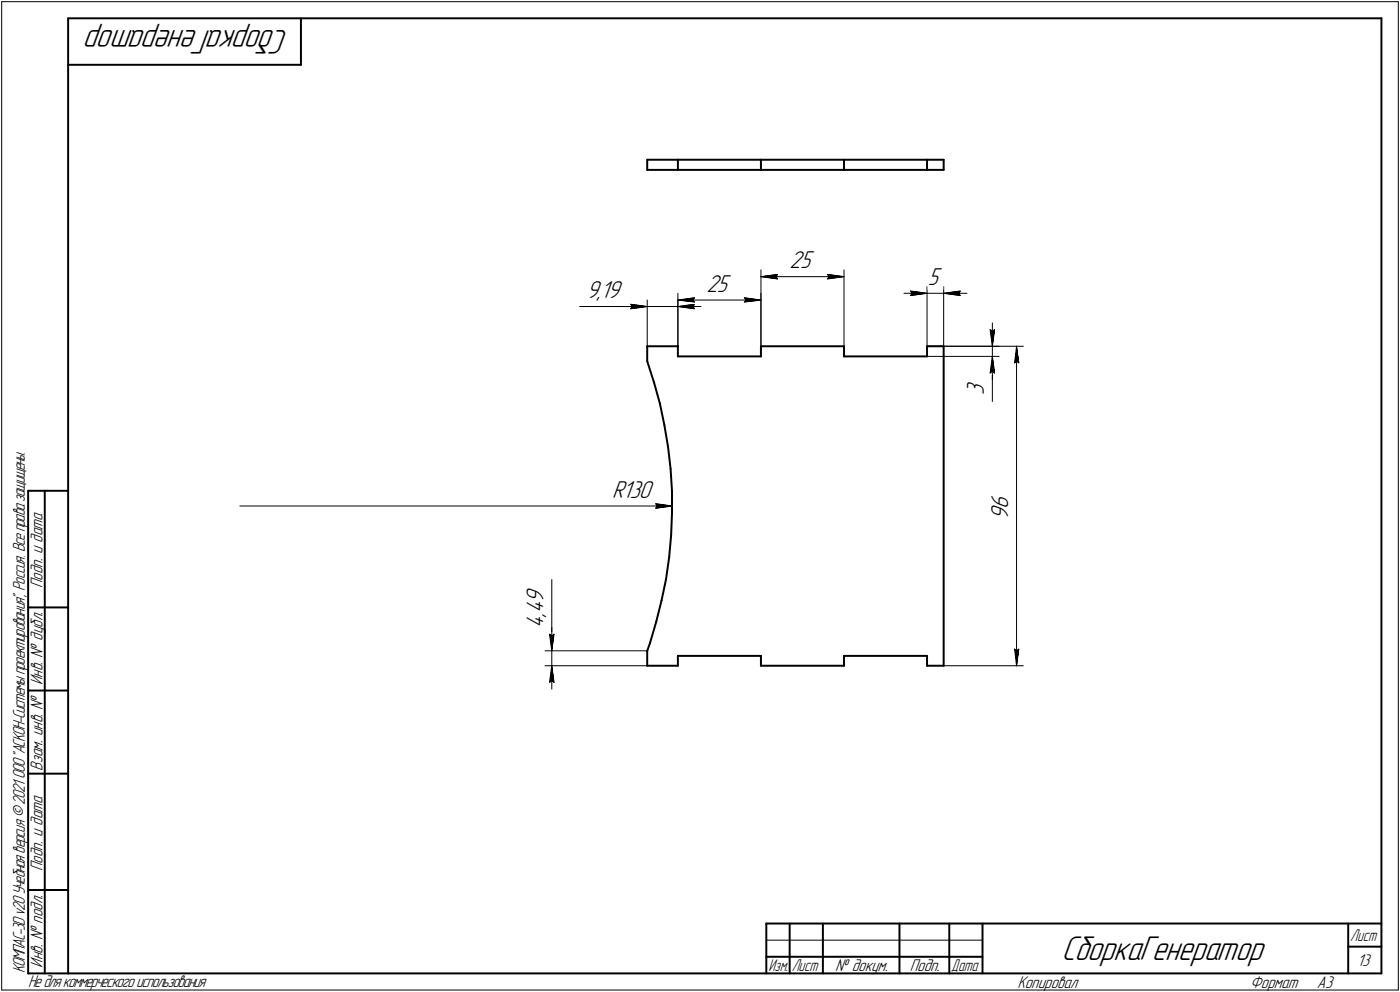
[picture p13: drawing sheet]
<svg xmlns="http://www.w3.org/2000/svg" width="421mm" height="298mm" viewBox="0 0 421 298" stroke-linecap="round" stroke-linejoin="round" font-family="sans-serif">
<defs><g id="words">
<g font-size="10.9">
<text x="86.8" y="9" transform="rotate(-180 86.8 9)">СборкаГенератор</text>
<text x="319.2" y="288.5">СборкаГенератор</text>
</g>
<g font-size="7.8">
<text x="237.5" y="80.6">25</text>
<text x="176.3" y="89.6">9,19</text>
<text x="212.5" y="87.6">25</text>
<text x="279" y="85.6">5</text>
<text x="295.9" y="118.7" transform="rotate(-90 295.9 118.7)">3</text>
<text x="184.1" y="149.5">R130</text>
<text x="303.2" y="153" transform="rotate(-90 303.2 153)">6</text>
<text x="303.2" y="156.2" transform="rotate(-90 303.2 156.2)">9</text>
<text x="163.4" y="185.4" transform="rotate(-90 163.4 185.4)">,</text>
<text x="163.4" y="184.4" transform="rotate(-90 163.4 184.4)">4</text>
<text x="163.4" y="181.2" transform="rotate(-90 163.4 181.2)">9</text>
<text x="163.4" y="188.6" transform="rotate(-90 163.4 188.6)">4</text>
</g>
<g font-size="5.4">
<text x="12.8" y="176.7" transform="rotate(-90 12.8 176.7)">Подп. и дата</text>
<text x="12.8" y="205.8" transform="rotate(-90 12.8 205.8)">Инв. № дубл.</text>
<text x="12.8" y="231.6" transform="rotate(-90 12.8 231.6)">Взам. инв. №</text>
<text x="12.8" y="261.7" transform="rotate(-90 12.8 261.7)">Подп. и дата</text>
<text x="7.5" y="292.5" transform="rotate(-90 7.5 292.5)">КОМПАС-3Dv20Учебнаяверсия©2021 ООО&quot;АСКОН-Системыпроектирования&quot;, Россия. Всеправазащищены.</text>
<text x="12.8" y="290.8" transform="rotate(-90 12.8 290.8)">Инв. № подл.</text>
<text x="251.2" y="291.8">№ докум.</text>
<text x="273.6" y="291.8">Подп.</text>
<text x="408.1" y="290.3">13</text>
<text x="8.5" y="296.7">Недлякоммерческогоиспользования</text>
<text x="306" y="296.8">Копировал</text>
<text x="376" y="296.8">Формат</text>
<text x="396" y="296.8">A3</text>
</g>
<g font-size="5.3">
<text x="406.1" y="282.8">Лист</text>
<text x="231.1" y="291.8">Изм.</text>
<text x="238.1" y="291.8">Лист</text>
<text x="286.1" y="291.8">Дата</text>
</g>
</g></defs>
<g fill="none" stroke="#000" stroke-width=".59">
<path d="M20.5 5.5v287zM20.5 5.5h395zM20.5 19.5h70zM90.5 5.5v14zM415.5 5.5v287zM194.6 48v3.1zM194.6 48h9.3zM194.6 51.1h9.3zM203.9 51.1h25zM203.9 48v3.1zM203.9 48h25zM228.9 48v3.1z"/>
<path d="M228.9 48h24.9zM228.9 51.1h24.9zM253.8 48v3.1zM253.8 48h25zM253.8 51.1h25zM278.8 51.1h5zM278.8 48h5zM278.8 48v3.1zM283.8 48v3.1zM194.6 104.1v4.4zM194.6 104.1h9.3zM194.6 108.5l2.1 6.4z"/>
<path d="M196.7 114.9l1.8 6.3zM203.9 107.1h25zM203.9 104.1v3zM228.9 104.1v3zM228.9 104.1h24.9zM253.8 104.1v3zM253.8 107.1h25zM278.8 104.1v3zM278.8 104.1h5zM283.8 104.1v96zM198.5 121.2l1.3 6.6zM199.8 127.8l1.1 6.5z"/>
<path d="M200.9 134.3l.8 6.6zM8.5 147.5v145zM8.5 147.5h12zM13.5 147.5v145zM201.7 140.9l.4 6.6zM202.1 147.5v6.7zM202.1 154.2l-.3 6.6zM200.3 174l-1.3 6.4zM201.3 167.4l-1 6.6zM201.8 160.8l-.5 6.6zM8.5 182.5h12zM194.6 195.6v4.5z"/>
<path d="M195.5 193.2l-.9 2.4zM197.4 186.9l-1.9 6.3zM199 180.4l-1.6 6.5zM203.9 197.1h25zM203.9 197.1v3zM228.9 197.1v3zM253.8 197.1v3zM253.8 197.1h25zM278.8 197.1v3zM8.5 207.5h12zM194.6 200.1h9.3zM228.9 200.1h24.9z"/>
<path d="M278.8 200.1h5zM8.5 232.5h12zM8.5 267.5h12zM230.5 277.5h185zM230.5 277.5v15zM237.5 277.5v15zM247.5 277.5v15zM270.5 277.5v15zM285.5 277.5v15zM295.5 277.5v15zM405.5 277.5v15zM8.5 292.5h12z"/>
<path d="M20.5 292.5h395zM230.5 287.5h7zM237.5 287.5h10zM247.5 287.5h23zM270.5 287.5h15zM285.5 287.5h10zM405.5 284.5h10z"/>
</g>
<g fill="none" stroke="#000" stroke-width=".3">
<path d="M.5 .5v297zM.5 .5h420zM420.5 .5v297zM174.3 92.1h15.4zM187.6 92.1h7zM189.7 92.1h4.9zM189.7 91.4l4.9 .7zM189.7 91.4l.5 .7zM189.7 92.8l4.9-.7zM190.2 92.1l-.5 .7zM194.6 90.2v13.9zM194.6 92.1h9.3z"/>
<path d="M203.9 90.2v13.9zM203.9 88.1v16zM203.9 92.1l5 .7zM203.9 92.1l5-.7zM203.9 92.1h6.9zM203.9 90.2l5-.7zM203.9 90.2l5 .6zM203.9 90.2h25zM208.4 92.1l.5 .7zM208.4 90.2l.5 .6zM208.9 91.4l-.5 .7zM208.9 89.5l-.5 .7z"/>
<path d="M223.9 90.8l5-.6zM223.9 89.5l.5 .7zM223.9 89.5l5 .7zM224.4 90.2l-.5 .6zM228.9 88.1v16zM228.9 81.1v23zM228.9 83.1l4.9-.6zM228.9 83.1l4.9 .7zM228.9 83.1h24.9zM233.3 83.1l.5 .7zM233.8 82.5l-.5 .6zM248.8 83.8l5-.7z"/>
<path d="M248.8 82.5l.5 .6zM248.8 82.5l5 .6zM249.3 83.1l-.5 .7zM253.8 81.1v23zM271.9 88.1h6.9zM273.8 87.5l5 .6zM273.8 87.5l.5 .6zM273.8 88.8l5-.7zM274.3 88.1l-.5 .7zM278.8 86.1v18zM278.8 88.1h5zM283.8 86.1v18z"/>
<path d="M283.8 88.1l5 .7zM283.8 88.1l5-.6zM283.8 88.1h7zM288.4 88.1l.4 .7zM288.8 87.5l-.4 .6zM297.8 99.1l.6 .5zM297.8 99.1l.6 5zM298.4 99.6l.7-.5zM298.4 97v7.1zM299.1 99.1l-.7 5zM278.8 107.1h21.7zM278.8 104.1h21.7z"/>
<path d="M283.8 104.1h24zM297.8 112.1l.6-.5zM298.4 107.1v5zM298.4 112.1v8.5zM298.4 107.1l-.6 5zM298.4 111.6l.7 .5zM298.4 107.1l.7 5zM298.4 107.1v6.9zM298.4 104.1v3zM305.1 109.1l.6-.6zM305.7 104.1l.7 5zM305.7 108.5l.7 .6z"/>
<path d="M305.7 104.1l-.6 5zM305.7 104.1v96zM72.1 152.1h130.1zM197.2 152.7l5-.6zM197.2 151.4l.4 .7zM197.2 151.4l5 .7zM197.6 152.1l-.4 .6zM165.9 174.2v16.4zM163.9 195.6h30.7zM165.3 190.6l.6 .5zM165.3 190.6l.6 5zM165.9 190.6v5z"/>
<path d="M165.9 191.1l.7-.5zM165.9 188.6v7zM165.9 195.6v4.5zM166.6 190.6l-.7 5zM305.1 195.1l.6 5zM305.1 195.1l.6 .5zM305.7 195.6l.7-.5zM306.4 195.1l-.7 5zM163.9 200.1h30.7zM165.3 205.1l.6-.5zM165.9 200.1l-.6 5zM165.9 204.6l.7 .5z"/>
<path d="M165.9 200.1l.7 5zM165.9 200.1v7zM283.8 200.1h24zM.5 297.5h420zM230.5 282.5h65z"/>
</g>
<g fill="#fff" stroke="#fff" stroke-width=".3">
<path d="M176.4 84h11.3zM176.4 84.1h11.3zM176.4 84.2h11.3zM176.4 84.2h11.3zM176.4 84.3h11.3zM176.4 84.4h11.3zM176.4 84.5h11.3zM176.4 84.6h11.3zM176.4 84.7h11.3zM176.4 84.8h11.3zM176.4 84.8h11.3zM176.4 84.9h11.3zM176.4 85h11.3zM176.4 85.1h11.3zM176.4 85.2h11.3zM176.4 85.3h11.3zM176.4 85.3h11.3zM176.4 85.4h11.3zM176.4 85.5h11.3zM176.4 85.6h11.3zM176.4 85.7h11.3zM176.4 85.8h11.3zM176.4 85.9h11.3zM176.4 85.9h11.3zM176.4 86h11.3zM176.4 86.1h11.3zM176.4 86.2h11.3zM176.4 86.3h11.3zM176.4 86.4h11.3zM176.4 86.4h11.3zM176.4 86.5h11.3zM176.4 86.6h11.3zM176.4 86.7h11.3zM176.4 86.8h11.3zM176.4 86.9h11.3zM176.4 87h11.3zM176.4 87h11.3zM176.4 87.1h11.3zM176.4 87.2h11.3zM176.4 87.3h11.3zM176.4 87.4h11.3zM176.4 87.5h11.3zM176.4 87.5h11.3zM176.4 87.6h11.3zM176.4 87.7h11.3zM176.4 87.8h11.3zM176.4 87.9h11.3zM176.4 88h11.3zM176.4 88.1h11.3zM176.4 88.1h11.3zM176.4 88.2h11.3zM176.4 88.3h11.3zM176.4 88.4h11.3zM176.4 88.5h11.3zM176.4 88.6h11.3zM176.4 88.6h11.3zM176.4 88.7h11.3zM176.4 88.8h11.3zM176.4 88.9h11.3zM176.4 89h11.3zM176.4 89.1h11.3zM176.4 89.2h11.3zM176.4 89.2h11.3zM176.4 89.3h11.3zM176.4 89.4h11.3zM176.4 89.5h11.3zM176.4 89.6h11.3zM176.4 89.7h11.3zM176.4 89.7h11.3zM176.4 89.8h11.3zM176.4 89.9h11.3zM176.4 90h11.3zM176.4 90.1h11.3zM176.4 90.2h11.3zM176.4 90.3h11.3zM176.4 90.3h11.3zM176.4 90.4h11.3zM176.4 90.5h11.3zM176.4 90.6h11.3zM176.4 90.7h11.3zM176.4 90.8h11.3zM176.4 90.8h11.3zM176.4 90.9h11.3zM176.4 91h11.3z"/>
<path d="M189.1 91h.7zM189.1 91.1h1.3zM189.1 91.2h1.9zM189.1 91.3h2.6zM189.1 91.4h3.2zM189.1 91.4h3.8zM189.1 91.5h4zM189.1 91.6h4.3zM189.1 91.7h4.4zM189.1 91.8h4.7zM189.1 91.9h5zM189.1 91.9h5.1zM189.1 92h5.4zM189.1 92.1h5.5zM189.1 92.2h5.4zM189.1 92.3h5.2zM189.1 92.4h5zM189.1 92.5h4.8zM189.1 92.5h4.6zM189.1 92.6h4.4zM189.1 92.7h4.2zM189.1 92.8h4zM189.1 92.9h3.8zM189.1 93h3.2zM189.1 93h2.6zM189.1 93.1h1.9zM189.1 93.2h1.3zM189.1 93.3h.7z"/>
<path d="M208.8 91h.6zM208.2 91.1h1.2zM207.5 91.2h1.9zM206.9 91.3h2.5zM206.3 91.4h3.1zM205.7 91.4h3.7zM205.5 91.5h3.9zM205.2 91.6h4.2zM205.1 91.7h4.3zM204.8 91.8h4.6zM204.6 91.9h4.8zM204.4 91.9h5zM204.1 92h5.3zM203.9 92.1h5.5zM204.1 92.2h5.3zM204.3 92.3h5.1zM204.5 92.4h4.9zM204.7 92.5h4.7zM204.9 92.5h4.5zM205.1 92.6h4.3zM205.3 92.7h4.1zM205.5 92.8h3.9zM205.7 92.9h3.7zM206.3 93h3.1zM206.9 93h2.5zM207.5 93.1h1.9zM208.2 93.2h1.2zM208.8 93.3h.6z"/>
<path d="M212.4 82h7.8zM212.4 82.1h7.8zM212.4 82.2h7.8zM212.4 82.3h7.8zM212.4 82.4h7.8zM212.4 82.5h7.8zM212.4 82.5h7.8zM212.4 82.6h7.8zM212.4 82.7h7.8zM212.4 82.8h7.8zM212.4 82.9h7.8zM212.4 83h7.8zM212.4 83.1h7.8zM212.4 83.1h7.8zM212.4 83.2h7.8zM212.4 83.3h7.8zM212.4 83.4h7.8zM212.4 83.5h7.8zM212.4 83.6h7.8zM212.4 83.7h7.8zM212.4 83.7h7.8zM212.4 83.8h7.8zM212.4 83.9h7.8zM212.4 84h7.8zM212.4 84.1h7.8zM212.4 84.2h7.8zM212.4 84.2h7.8zM212.4 84.3h7.8zM212.4 84.4h7.8zM212.4 84.5h7.8zM212.4 84.6h7.8zM212.4 84.7h7.8zM212.4 84.8h7.8zM212.4 84.8h7.8zM212.4 84.9h7.8zM212.4 85h7.8zM212.4 85.1h7.8zM212.4 85.2h7.8zM212.4 85.3h7.8zM212.4 85.3h7.8zM212.4 85.4h7.8zM212.4 85.5h7.8zM212.4 85.6h7.8zM212.4 85.7h7.8zM212.4 85.8h7.8zM212.4 85.9h7.8zM212.4 85.9h7.8zM212.4 86h7.8zM212.4 86.1h7.8zM212.4 86.2h7.8zM212.4 86.3h7.8zM212.4 86.4h7.8zM212.4 86.4h7.8zM212.4 86.5h7.8zM212.4 86.6h7.8zM212.4 86.7h7.8zM212.4 86.8h7.8zM212.4 86.9h7.8zM212.4 87h7.8zM212.4 87h7.8zM212.4 87.1h7.8zM212.4 87.2h7.8zM212.4 87.3h7.8zM212.4 87.4h7.8zM212.4 87.5h7.8zM212.4 87.5h7.8zM212.4 87.6h7.8zM212.4 87.7h7.8zM212.4 87.8h7.8zM212.4 87.9h7.8zM212.4 88h7.8zM212.4 88.1h7.8zM212.4 88.1h7.8zM212.4 88.2h7.8zM212.4 88.3h7.8zM212.4 88.4h7.8zM212.4 88.5h7.8zM212.4 88.6h7.8zM212.4 88.6h7.8zM212.4 88.7h7.8zM212.4 88.8h7.8zM212.4 88.9h7.8zM212.4 89h7.8zM212.4 89.1h7.8z"/>
<path d="M208.8 89h.6zM208.2 89.1h1.2zM207.5 89.2h1.9zM206.9 89.2h2.5zM206.3 89.3h3.1zM205.7 89.4h3.7zM205.5 89.5h3.9zM205.3 89.6h4.1zM205.1 89.7h4.3zM204.9 89.7h4.5zM204.7 89.8h4.7zM204.5 89.9h4.9zM204.3 90h5.1zM204.1 90.1h5.3zM203.9 90.2h5.5zM204.1 90.3h5.3zM204.4 90.3h5zM204.6 90.4h4.8zM204.8 90.5h4.6zM205.1 90.6h4.3zM205.2 90.7h4.2zM205.5 90.8h3.9zM205.7 90.8h3.7zM206.3 90.9h3.1zM206.9 91h2.5zM207.5 91.1h1.9zM208.2 91.2h1.2zM208.8 91.3h.6z"/>
<path d="M223.4 89h.6zM223.4 89.1h1.2zM223.4 89.2h1.8zM223.4 89.2h2.5zM223.4 89.3h3.1zM223.4 89.4h3.7zM223.4 89.5h3.9zM223.4 89.6h4.1zM223.4 89.7h4.3zM223.4 89.7h4.5zM223.4 89.8h4.7zM223.4 89.9h4.9zM223.4 90h5.1zM223.4 90.1h5.3zM223.4 90.2h5.5zM223.4 90.3h5.3zM223.4 90.3h5zM223.4 90.4h4.9zM223.4 90.5h4.6zM223.4 90.6h4.4zM223.4 90.7h4.2zM223.4 90.8h3.9zM223.4 90.8h3.7zM223.4 90.9h3.1zM223.4 91h2.5zM223.4 91.1h1.8zM223.4 91.2h1.2zM223.4 91.3h.6z"/>
<path d="M237.5 75h7.7zM237.5 75.1h7.7zM237.5 75.2h7.7zM237.5 75.3h7.7zM237.5 75.4h7.7zM237.5 75.4h7.7zM237.5 75.5h7.7zM237.5 75.6h7.7zM237.5 75.7h7.7zM237.5 75.8h7.7zM237.5 75.9h7.7zM237.5 75.9h7.7zM237.5 76h7.7zM237.5 76.1h7.7zM237.5 76.2h7.7zM237.5 76.3h7.7zM237.5 76.4h7.7zM237.5 76.5h7.7zM237.5 76.5h7.7zM237.5 76.6h7.7zM237.5 76.7h7.7zM237.5 76.8h7.7zM237.5 76.9h7.7zM237.5 77h7.7zM237.5 77h7.7zM237.5 77.1h7.7zM237.5 77.2h7.7zM237.5 77.3h7.7zM237.5 77.4h7.7zM237.5 77.5h7.7zM237.5 77.6h7.7zM237.5 77.6h7.7zM237.5 77.7h7.7zM237.5 77.8h7.7zM237.5 77.9h7.7zM237.5 78h7.7zM237.5 78.1h7.7zM237.5 78.1h7.7zM237.5 78.2h7.7zM237.5 78.3h7.7zM237.5 78.4h7.7zM237.5 78.5h7.7zM237.5 78.6h7.7zM237.5 78.7h7.7zM237.5 78.7h7.7zM237.5 78.8h7.7zM237.5 78.9h7.7zM237.5 79h7.7zM237.5 79.1h7.7zM237.5 79.2h7.7zM237.5 79.2h7.7zM237.5 79.3h7.7zM237.5 79.4h7.7zM237.5 79.5h7.7zM237.5 79.6h7.7zM237.5 79.7h7.7zM237.5 79.8h7.7zM237.5 79.8h7.7zM237.5 79.9h7.7zM237.5 80h7.7zM237.5 80.1h7.7zM237.5 80.2h7.7zM237.5 80.3h7.7zM237.5 80.3h7.7zM237.5 80.4h7.7zM237.5 80.5h7.7zM237.5 80.6h7.7zM237.5 80.7h7.7zM237.5 80.8h7.7zM237.5 80.9h7.7zM237.5 80.9h7.7zM237.5 81h7.7zM237.5 81.1h7.7zM237.5 81.2h7.7zM237.5 81.3h7.7zM237.5 81.4h7.7zM237.5 81.4h7.7zM237.5 81.5h7.7zM237.5 81.6h7.7zM237.5 81.7h7.7zM237.5 81.8h7.7zM237.5 81.9h7.7zM237.5 82h7.7zM237.5 82h7.7z"/>
<path d="M233.8 82h.6zM233.2 82h1.2zM232.5 82.1h1.9zM231.9 82.2h2.5zM231.3 82.3h3.1zM230.6 82.4h3.8zM230.5 82.5h3.9zM230.3 82.5h4.1zM230 82.6h4.4zM229.9 82.7h4.5zM229.7 82.8h4.7zM229.4 82.9h5zM229.3 83h5.1zM229.1 83.1h5.3zM228.9 83.1h5.5zM229.1 83.2h5.3zM229.3 83.3h5.1zM229.4 83.4h5zM229.7 83.5h4.7zM229.9 83.6h4.5zM230 83.7h4.4zM230.3 83.7h4.1zM230.5 83.8h3.9zM230.6 83.9h3.8zM231.4 84h3zM232.2 84.1h2.2zM232.9 84.2h1.5zM233.7 84.2h.7z"/>
<path d="M248.3 82h.7zM248.3 82h1.3zM248.3 82.1h1.9zM248.3 82.2h2.6zM248.3 82.3h3.2zM248.3 82.4h3.8zM248.3 82.5h4zM248.3 82.5h4.2zM248.3 82.6h4.3zM248.3 82.7h4.6zM248.3 82.8h4.8zM248.3 82.9h4.9zM248.3 83h5.2zM248.3 83.1h5.4zM248.3 83.1h5.5zM248.3 83.2h5.4zM248.3 83.3h5.2zM248.3 83.4h4.9zM248.3 83.5h4.8zM248.3 83.6h4.6zM248.3 83.7h4.3zM248.3 83.7h4.2zM248.3 83.8h4zM248.3 83.9h3.8zM248.3 84h3.1zM248.3 84.1h2.3zM248.3 84.2h1.6zM248.3 84.2h.8z"/>
<path d="M279.1 80h4.5zM279.1 80.1h4.5zM279.1 80.2h4.5zM279.1 80.3h4.5zM279.1 80.3h4.5zM279.1 80.4h4.5zM279.1 80.5h4.5zM279.1 80.6h4.5zM279.1 80.7h4.5zM279.1 80.8h4.5zM279.1 80.9h4.5zM279.1 80.9h4.5zM279.1 81h4.5zM279.1 81.1h4.5zM279.1 81.2h4.5zM279.1 81.3h4.5zM279.1 81.4h4.5zM279.1 81.4h4.5zM279.1 81.5h4.5zM279.1 81.6h4.5zM279.1 81.7h4.5zM279.1 81.8h4.5zM279.1 81.9h4.5zM279.1 82h4.5zM279.1 82h4.5zM279.1 82.1h4.5zM279.1 82.2h4.5zM279.1 82.3h4.5zM279.1 82.4h4.5zM279.1 82.5h4.5zM279.1 82.5h4.5zM279.1 82.6h4.5zM279.1 82.7h4.5zM279.1 82.8h4.5zM279.1 82.9h4.5zM279.1 83h4.5zM279.1 83.1h4.5zM279.1 83.1h4.5zM279.1 83.2h4.5zM279.1 83.3h4.5zM279.1 83.4h4.5zM279.1 83.5h4.5zM279.1 83.6h4.5zM279.1 83.7h4.5zM279.1 83.7h4.5zM279.1 83.8h4.5zM279.1 83.9h4.5zM279.1 84h4.5zM279.1 84.1h4.5zM279.1 84.2h4.5zM279.1 84.2h4.5zM279.1 84.3h4.5zM279.1 84.4h4.5zM279.1 84.5h4.5zM279.1 84.6h4.5zM279.1 84.7h4.5zM279.1 84.8h4.5zM279.1 84.8h4.5zM279.1 84.9h4.5zM279.1 85h4.5zM279.1 85.1h4.5zM279.1 85.2h4.5zM279.1 85.3h4.5zM279.1 85.3h4.5zM279.1 85.4h4.5zM279.1 85.5h4.5zM279.1 85.6h4.5zM279.1 85.7h4.5zM279.1 85.8h4.5zM279.1 85.9h4.5zM279.1 85.9h4.5zM279.1 86h4.5zM279.1 86.1h4.5zM279.1 86.2h4.5zM279.1 86.3h4.5zM279.1 86.4h4.5zM279.1 86.4h4.5zM279.1 86.5h4.5zM279.1 86.6h4.5zM279.1 86.7h4.5zM279.1 86.8h4.5zM279.1 86.9h4.5zM279.1 87h4.5zM279.1 87h4.5z"/>
<path d="M273.3 87h.7zM273.3 87h1.3zM273.3 87.1h1.9zM273.3 87.2h2.5zM273.3 87.3h3.1zM273.3 87.4h3.7zM273.3 87.5h4zM273.3 87.5h4.2zM273.3 87.6h4.3zM273.3 87.7h4.6zM273.3 87.8h4.7zM273.3 87.9h4.9zM273.3 88h5.2zM273.3 88.1h5.3zM273.3 88.1h5.5zM273.3 88.2h5.3zM273.3 88.3h5.2zM273.3 88.4h4.9zM273.3 88.5h4.7zM273.3 88.6h4.6zM273.3 88.6h4.3zM273.3 88.7h4.2zM273.3 88.8h4zM273.3 88.9h3.7zM273.3 89h3.1zM273.3 89.1h2.3zM273.3 89.2h1.5zM273.3 89.2h.8z"/>
<path d="M288.7 87h.6zM288.1 87h1.2zM287.5 87.1h1.8zM286.9 87.2h2.4zM286.3 87.3h3zM285.7 87.4h3.6zM285.5 87.5h3.8zM285.3 87.5h4zM285.1 87.6h4.2zM284.9 87.7h4.4zM284.6 87.8h4.7zM284.5 87.9h4.8zM284.2 88h5.1zM284.1 88.1h5.2zM283.8 88.1h5.5zM284.1 88.2h5.2zM284.2 88.3h5.1zM284.5 88.4h4.8zM284.6 88.5h4.7zM284.9 88.6h4.4zM285.1 88.6h4.2zM285.3 88.7h4zM285.5 88.8h3.8zM285.7 88.9h3.6zM286.4 89h2.9zM287.2 89.1h2.1zM287.9 89.2h1.4zM288.6 89.2h.7z"/>
<path d="M297.6 148h7.2zM297.6 148.1h7.2zM297.6 148.2h7.2zM297.6 148.3h7.2zM297.6 148.3h7.2zM297.6 148.4h7.2zM297.6 148.5h7.2zM297.6 148.6h7.2zM297.6 148.7h7.2zM297.6 148.8h7.2zM297.6 148.8h7.2zM297.6 148.9h7.2zM297.6 149h7.2zM297.6 149.1h7.2zM297.6 149.2h7.2zM297.6 149.3h7.2zM297.6 149.4h7.2zM297.6 149.4h7.2zM297.6 149.5h7.2zM297.6 149.6h7.2zM297.6 149.7h7.2zM297.6 149.8h7.2zM297.6 149.9h7.2zM297.6 149.9h7.2zM297.6 150h7.2zM297.6 150.1h7.2zM297.6 150.2h7.2zM297.6 150.3h7.2zM297.6 150.4h7.2zM297.6 150.5h7.2zM297.6 150.5h7.2zM297.6 150.6h7.2zM297.6 150.7h7.2zM297.6 150.8h7.2zM297.6 150.9h7.2zM297.6 151h7.2zM297.6 151h7.2zM297.6 151.1h7.2zM297.6 151.2h7.2zM297.6 151.3h7.2zM297.6 151.4h7.2zM297.6 151.5h7.2zM297.6 151.6h7.2zM297.6 151.6h7.2zM297.6 151.7h7.2zM297.6 151.8h7.2zM297.6 151.9h7.2zM297.6 152h7.2zM297.6 152.1h7.2zM297.6 152.1h7.2zM297.6 152.2h7.2zM297.6 152.3h7.2zM297.6 152.4h7.2zM297.6 152.5h7.2zM297.6 152.6h7.2zM297.6 152.7h7.2zM297.6 152.7h7.2zM297.6 152.8h7.2zM297.6 152.9h7.2zM297.6 153h7.2zM297.6 153.1h7.2zM297.6 153.2h7.2zM297.6 153.2h7.2zM297.6 153.3h7.2zM297.6 153.4h7.2zM297.6 153.5h7.2zM297.6 153.6h7.2zM297.6 153.7h7.2zM297.6 153.8h7.2zM297.6 153.8h7.2zM297.6 153.9h7.2zM297.6 154h7.2zM297.6 154.1h7.2zM297.6 154.2h7.2zM297.6 154.3h7.2zM297.6 154.3h7.2zM297.6 154.4h7.2zM297.6 154.5h7.2zM297.6 154.6h7.2zM297.6 154.7h7.2zM297.6 154.8h7.2zM297.6 154.9h7.2zM297.6 154.9h7.2zM297.6 155h7.2zM297.6 155.1h7.2zM297.6 155.2h7.2zM297.6 155.3h7.2zM297.6 155.4h7.2zM297.6 155.4h7.2zM297.6 155.5h7.2zM297.6 155.6h7.2zM297.6 155.7h7.2zM297.6 155.8h7.2zM297.6 155.9h7.2zM297.6 156h7.2zM297.6 156h7.2z"/>
<path d="M305.6 104.3h.3zM305.6 104.4h.3zM305.6 104.5h.4zM305.6 104.6h.4zM305.6 104.6h.4zM305.5 104.7h.6zM305.5 104.8h.6zM305.5 104.9h.7zM305.4 105h.8zM305.4 105.1h.8zM305.4 105.2h.8zM305.3 105.2h.9zM305.3 105.3h1zM305.2 105.4h1.1zM305.2 105.5h1.2zM305.2 105.6h1.2zM305.1 105.7h1.4zM305.1 105.7h1.4zM305.1 105.8h1.4zM305.1 105.9h1.5zM305.1 106h1.5zM305.1 106.1h1.5zM305.1 106.2h1.5zM305.1 106.3h1.5zM305.1 106.3h1.5zM305.1 106.4h1.5zM305 106.5h1.7zM305 106.6h1.7zM305 106.7h1.7zM305 106.8h1.7zM305 106.8h1.7zM305 106.9h1.7zM305 107h1.7zM304.9 107.1h1.8zM304.9 107.2h1.8zM304.9 107.3h1.8zM304.9 107.4h1.8zM304.9 107.4h1.8zM304.9 107.5h1.8zM304.9 107.6h1.8zM304.8 107.7h1.9zM304.8 107.8h2zM304.8 107.9h2zM304.8 107.9h2zM304.8 108h2zM304.8 108.1h2zM304.8 108.2h2zM304.8 108.3h2zM304.7 108.4h2.2zM304.7 108.5h2.2zM304.7 108.5h2.2zM304.7 108.6h2.2zM304.7 108.7h2.2zM304.7 108.8h2.2zM304.7 108.9h2.2zM304.6 109h2.4zM304.6 109.1h2.4zM304.6 109.1h2.4zM304.6 109.2h2.4zM304.6 109.3h2.4zM304.6 109.4h2.4zM304.6 109.5h2.4z"/>
<path d="M304.5 194.6h2.5zM304.6 194.6h2.4zM304.6 194.7h2.4zM304.6 194.8h2.4zM304.6 194.9h2.4zM304.6 195h2.4zM304.6 195.1h2.4zM304.6 195.2h2.4zM304.7 195.2h2.2zM304.7 195.3h2.2zM304.7 195.4h2.2zM304.7 195.5h2.2zM304.7 195.6h2.2zM304.7 195.7h2.2zM304.7 195.7h2.2zM304.8 195.8h2zM304.8 195.9h2zM304.8 196h2zM304.8 196.1h2zM304.8 196.2h2zM304.8 196.3h2zM304.8 196.3h2zM304.8 196.4h1.9zM304.9 196.5h1.8zM304.9 196.6h1.8zM304.9 196.7h1.8zM304.9 196.8h1.8zM304.9 196.8h1.8zM304.9 196.9h1.8zM304.9 197h1.8zM305 197.1h1.7zM305 197.2h1.7zM305 197.3h1.7zM305 197.4h1.7zM305 197.4h1.7zM305 197.5h1.7zM305 197.6h1.7zM305.1 197.7h1.5zM305.1 197.8h1.5zM305.1 197.9h1.5zM305.1 198h1.5zM305.1 198h1.5zM305.1 198.1h1.5zM305.1 198.2h1.5zM305.1 198.3h1.4zM305.1 198.4h1.4zM305.1 198.5h1.4zM305.2 198.5h1.2zM305.2 198.6h1.2zM305.2 198.7h1.1zM305.3 198.8h1zM305.3 198.9h.9zM305.4 199h.8zM305.4 199.1h.8zM305.4 199.1h.8zM305.5 199.2h.7zM305.5 199.3h.6zM305.5 199.4h.6zM305.6 199.5h.4zM305.6 199.6h.4zM305.6 199.6h.4zM305.6 199.7h.3zM305.6 199.8h.3z"/>
<path d="M290.3 114h7.1zM290.3 114.1h7.1zM290.3 114.2h7.1zM290.3 114.3h7.1zM290.3 114.4h7.1zM290.3 114.5h7.1zM290.3 114.6h7.1zM290.3 114.6h7.1zM290.3 114.7h7.1zM290.3 114.8h7.1zM290.3 114.9h7.1zM290.3 115h7.1zM290.3 115.1h7.1zM290.3 115.1h7.1zM290.3 115.2h7.1zM290.3 115.3h7.1zM290.3 115.4h7.1zM290.3 115.5h7.1zM290.3 115.6h7.1zM290.3 115.7h7.1zM290.3 115.7h7.1zM290.3 115.8h7.1zM290.3 115.9h7.1zM290.3 116h7.1zM290.3 116.1h7.1zM290.3 116.2h7.1zM290.3 116.2h7.1zM290.3 116.3h7.1zM290.3 116.4h7.1zM290.3 116.5h7.1zM290.3 116.6h7.1zM290.3 116.7h7.1zM290.3 116.8h7.1zM290.3 116.8h7.1zM290.3 116.9h7.1zM290.3 117h7.1zM290.3 117.1h7.1zM290.3 117.2h7.1zM290.3 117.3h7.1zM290.3 117.3h7.1zM290.3 117.4h7.1zM290.3 117.5h7.1zM290.3 117.6h7.1zM290.3 117.7h7.1zM290.3 117.8h7.1zM290.3 117.9h7.1zM290.3 117.9h7.1zM290.3 118h7.1zM290.3 118.1h7.1zM290.3 118.2h7.1zM290.3 118.3h7.1zM290.3 118.4h7.1zM290.3 118.4h7.1zM290.3 118.5h7.1zM290.3 118.6h7.1z"/>
<path d="M298.4 107.4h.2zM298.4 107.4h.2zM298.3 107.5h.4zM298.3 107.6h.4zM298.2 107.7h.5zM298.2 107.8h.6zM298.2 107.9h.6zM298.1 107.9h.8zM298.1 108h.8zM298 108.1h1zM298 108.2h1zM297.9 108.3h1.1zM297.9 108.4h1.1zM297.9 108.5h1.1zM297.9 108.5h1.2zM297.9 108.6h1.2zM297.8 108.7h1.4zM297.8 108.8h1.4zM297.7 108.9h1.5zM297.7 109h1.6zM297.7 109.1h1.6zM297.7 109.1h1.6zM297.7 109.2h1.6zM297.7 109.3h1.6zM297.7 109.4h1.6zM297.7 109.5h1.6zM297.7 109.6h1.7zM297.6 109.6h1.8zM297.6 109.7h1.8zM297.6 109.8h1.8zM297.6 109.9h1.8zM297.6 110h1.8zM297.6 110.1h1.8zM297.6 110.2h1.9zM297.6 110.2h1.9zM297.6 110.3h1.9zM297.5 110.4h2zM297.5 110.5h2zM297.5 110.6h2zM297.5 110.7h2zM297.5 110.7h2zM297.5 110.8h2.1zM297.5 110.9h2.1zM297.5 111h2.1zM297.5 111.1h2.1zM297.4 111.2h2.2zM297.4 111.3h2.2zM297.4 111.3h2.2zM297.4 111.4h2.2zM297.4 111.5h2.2zM297.4 111.6h2.2zM297.4 111.7h2.2zM297.4 111.8h2.2zM297.4 111.8h2.2zM297.3 111.9h2.3zM297.3 112h2.4zM297.3 112.1h2.4zM297.3 112.2h2.4zM297.3 112.3h2.4zM297.3 112.4h2.4zM297.3 112.4h2.4zM297.3 112.5h2.4z"/>
<path d="M297.3 98.6h2.4zM297.3 98.6h2.4zM297.3 98.7h2.4zM297.3 98.8h2.4zM297.3 98.9h2.4zM297.3 99h2.4zM297.3 99.1h2.4zM297.3 99.1h2.4zM297.3 99.2h2.3zM297.4 99.3h2.2zM297.4 99.4h2.2zM297.4 99.5h2.2zM297.4 99.6h2.2zM297.4 99.7h2.2zM297.4 99.7h2.2zM297.4 99.8h2.2zM297.4 99.9h2.2zM297.4 100h2.2zM297.5 100.1h2.1zM297.5 100.2h2.1zM297.5 100.2h2.1zM297.5 100.3h2.1zM297.5 100.4h2zM297.5 100.5h2zM297.5 100.6h2zM297.5 100.7h2zM297.5 100.8h2zM297.6 100.8h1.9zM297.6 100.9h1.9zM297.6 101h1.9zM297.6 101.1h1.8zM297.6 101.2h1.8zM297.6 101.3h1.8zM297.6 101.3h1.8zM297.6 101.4h1.8zM297.6 101.5h1.8zM297.7 101.6h1.7zM297.7 101.7h1.6zM297.7 101.8h1.6zM297.7 101.9h1.6zM297.7 101.9h1.6zM297.7 102h1.6zM297.7 102.1h1.6zM297.7 102.2h1.6zM297.7 102.3h1.5zM297.8 102.4h1.4zM297.8 102.4h1.4zM297.9 102.5h1.2zM297.9 102.6h1.2zM297.9 102.7h1.1zM297.9 102.8h1.1zM297.9 102.9h1.1zM298 103h1zM298 103h1zM298.1 103.1h.8zM298.1 103.2h.8zM298.2 103.3h.6zM298.2 103.4h.6zM298.2 103.5h.5zM298.3 103.5h.4zM298.3 103.6h.4zM298.4 103.7h.2zM298.4 103.8h.2z"/>
<path d="M196.7 151h.7zM196.7 151h1.5zM196.7 151.1h2.2zM196.7 151.2h2.9zM196.7 151.3h3.6zM196.7 151.4h3.9zM196.7 151.5h4zM196.7 151.6h4.3zM196.7 151.6h4.5zM196.7 151.7h4.7zM196.7 151.8h4.9zM196.7 151.9h5.1zM196.7 152h5.3zM196.7 152.1h5.5zM196.7 152.1h5.3zM196.7 152.2h5.1zM196.7 152.3h4.9zM196.7 152.4h4.7zM196.7 152.5h4.5zM196.7 152.6h4.3zM196.7 152.7h4zM196.7 152.7h3.9zM196.7 152.8h3.6zM196.7 152.9h3zM196.7 153h2.4zM196.7 153.1h1.8zM196.7 153.2h1.3zM196.7 153.2h.7z"/>
<path d="M184.1 143.9h13.1zM184.1 144h13.1zM184.1 144.1h13.1zM184.1 144.2h13.1zM184.1 144.3h13.1zM184.1 144.4h13.1zM184.1 144.4h13.1zM184.1 144.5h13.1zM184.1 144.6h13.1zM184.1 144.7h13.1zM184.1 144.8h13.1zM184.1 144.9h13.1zM184.1 144.9h13.1zM184.1 145h13.1zM184.1 145.1h13.1zM184.1 145.2h13.1zM184.1 145.3h13.1zM184.1 145.4h13.1zM184.1 145.5h13.1zM184.1 145.5h13.1zM184.1 145.6h13.1zM184.1 145.7h13.1zM184.1 145.8h13.1zM184.1 145.9h13.1zM184.1 146h13.1zM184.1 146h13.1zM184.1 146.1h13.1zM184.1 146.2h13.1zM184.1 146.3h13.1zM184.1 146.4h13.1zM184.1 146.5h13.1zM184.1 146.6h13.1zM184.1 146.6h13.1zM184.1 146.7h13.1zM184.1 146.8h13.1zM184.1 146.9h13.1zM184.1 147h13.1zM184.1 147.1h13.1zM184.1 147.2h13.1zM184.1 147.2h13.1zM184.1 147.3h13.1zM184.1 147.4h13.1zM184.1 147.5h13.1zM184.1 147.6h13.1zM184.1 147.7h13.1zM184.1 147.7h13.1zM184.1 147.8h13.1zM184.1 147.9h13.1zM184.1 148h13.1zM184.1 148.1h13.1zM184.1 148.2h13.1zM184.1 148.3h13.1zM184.1 148.3h13.1zM184.1 148.4h13.1zM184.1 148.5h13.1zM184.1 148.6h13.1zM184.1 148.7h13.1zM184.1 148.8h13.1zM184.1 148.8h13.1zM184.1 148.9h13.1zM184.1 149h13.1zM184.1 149.1h13.1zM184.1 149.2h13.1zM184.1 149.3h13.1zM184.1 149.4h13.1zM184.1 149.4h13.1zM184.1 149.5h13.1zM184.1 149.6h13.1zM184.1 149.7h13.1zM184.1 149.8h13.1zM184.1 149.9h13.1zM184.1 149.9h13.1zM184.1 150h13.1zM184.1 150.1h13.1zM184.1 150.2h13.1zM184.1 150.3h13.1zM184.1 150.4h13.1zM184.1 150.5h13.1zM184.1 150.5h13.1zM184.1 150.6h13.1zM184.1 150.7h13.1zM184.1 150.8h13.1zM184.1 150.9h13.1zM184.1 151h13.1z"/>
<path d="M157.8 176.2h7.1zM157.8 176.3h7.1zM157.8 176.4h7.1zM157.8 176.4h7.1zM157.8 176.5h7.1zM157.8 176.6h7.1zM157.8 176.7h7.1zM157.8 176.8h7.1zM157.8 176.9h7.1zM157.8 177h7.1zM157.8 177h7.1zM157.8 177.1h7.1zM157.8 177.2h7.1zM157.8 177.3h7.1zM157.8 177.4h7.1zM157.8 177.5h7.1zM157.8 177.5h7.1zM157.8 177.6h7.1zM157.8 177.7h7.1zM157.8 177.8h7.1zM157.8 177.9h7.1zM157.8 178h7.1zM157.8 178.1h7.1zM157.8 178.1h7.1zM157.8 178.2h7.1zM157.8 178.3h7.1zM157.8 178.4h7.1zM157.8 178.5h7.1zM157.8 178.6h7.1zM157.8 178.6h7.1zM157.8 178.7h7.1zM157.8 178.8h7.1zM157.8 178.9h7.1zM157.8 179h7.1zM157.8 179.1h7.1zM157.8 179.2h7.1zM157.8 179.2h7.1zM157.8 179.3h7.1zM157.8 179.4h7.1zM157.8 179.5h7.1zM157.8 179.6h7.1zM157.8 179.7h7.1zM157.8 179.7h7.1zM157.8 179.8h7.1zM157.8 179.9h7.1zM157.8 180h7.1zM157.8 180.1h7.1zM157.8 180.2h7.1zM157.8 180.3h7.1zM157.8 180.3h7.1zM157.8 180.4h7.1zM157.8 180.5h7.1zM157.8 180.6h7.1zM157.8 180.7h7.1zM157.8 180.8h7.1zM157.8 180.8h7.1zM157.8 180.9h7.1zM157.8 181h7.1zM157.8 181.1h7.1zM157.8 181.2h7.1zM157.8 181.3h7.1zM157.8 181.4h7.1zM157.8 181.4h7.1zM157.8 181.5h7.1zM157.8 181.6h7.1zM157.8 181.7h7.1zM157.8 181.8h7.1zM157.8 181.9h7.1zM157.8 181.9h7.1zM157.8 182h7.1zM157.8 182.1h7.1zM157.8 182.2h7.1zM157.8 182.3h7.1zM157.8 182.4h7.1zM157.8 182.5h7.1zM157.8 182.5h7.1zM157.8 182.6h7.1zM157.8 182.7h7.1zM157.8 182.8h7.1zM157.8 182.9h7.1zM157.8 183h7.1zM157.8 183h7.1zM157.8 183.1h7.1zM157.8 183.2h7.1zM157.8 183.3h7.1zM157.8 183.4h7.1zM157.8 183.5h7.1zM157.8 183.6h7.1zM157.8 183.6h7.1zM157.8 183.7h7.1zM157.8 183.8h7.1zM157.8 183.9h7.1zM157.8 184h7.1zM157.8 184.1h7.1zM157.8 184.1h7.1zM157.8 184.2h7.1zM157.8 184.3h7.1zM157.8 184.4h7.1zM157.8 184.5h7.1zM157.8 184.6h7.1zM157.8 184.7h7.1zM157.8 184.7h7.1zM157.8 184.8h7.1zM157.8 184.9h7.1zM157.8 185h7.1zM157.8 185.1h7.1zM157.8 185.2h7.1zM157.8 185.3h7.1zM157.8 185.3h7.1zM157.8 185.4h7.1zM157.8 185.5h7.1zM157.8 185.6h7.1zM157.8 185.7h7.1zM157.8 185.8h7.1zM157.8 185.8h7.1zM157.8 185.9h7.1zM157.8 186h7.1zM157.8 186.1h7.1zM157.8 186.2h7.1zM157.8 186.3h7.1zM157.8 186.4h7.1zM157.8 186.4h7.1zM157.8 186.5h7.1zM157.8 186.6h7.1zM157.8 186.7h7.1zM157.8 186.8h7.1zM157.8 186.9h7.1zM157.8 186.9h7.1zM157.8 187h7.1zM157.8 187.1h7.1zM157.8 187.2h7.1zM157.8 187.3h7.1zM157.8 187.4h7.1zM157.8 187.5h7.1zM157.8 187.5h7.1zM157.8 187.6h7.1zM157.8 187.7h7.1zM157.8 187.8h7.1zM157.8 187.9h7.1zM157.8 188h7.1zM157.8 188h7.1zM157.8 188.1h7.1zM157.8 188.2h7.1zM157.8 188.3h7.1zM157.8 188.4h7.1zM157.8 188.5h7.1zM157.8 188.6h7.1z"/>
<path d="M164.7 190.1h2.4zM164.8 190.2h2.3zM164.8 190.2h2.3zM164.8 190.3h2.3zM164.8 190.4h2.3zM164.8 190.5h2.3zM164.8 190.6h2.3zM164.8 190.7h2.3zM164.8 190.8h2.3zM164.8 190.8h2.2zM164.8 190.9h2.2zM164.8 191h2.2zM164.8 191.1h2.2zM164.8 191.2h2.2zM164.8 191.3h2.2zM164.9 191.3h2.1zM164.9 191.4h2.1zM164.9 191.5h2.1zM164.9 191.6h2.1zM164.9 191.7h2.1zM164.9 191.8h2.1zM164.9 191.9h2.1zM164.9 191.9h2.1zM165 192h2zM165 192.1h2zM165 192.2h2zM165 192.3h2zM165 192.4h1.9zM165 192.4h1.9zM165 192.5h1.9zM165.1 192.6h1.8zM165.1 192.7h1.8zM165.1 192.8h1.8zM165.1 192.9h1.8zM165.1 193h1.8zM165.1 193h1.8zM165.1 193.1h1.7zM165.2 193.2h1.6zM165.2 193.3h1.6zM165.2 193.4h1.6zM165.2 193.5h1.6zM165.2 193.5h1.6zM165.2 193.6h1.6zM165.2 193.7h1.6zM165.2 193.8h1.5zM165.3 193.9h1.4zM165.3 194h1.4zM165.4 194.1h1.2zM165.4 194.1h1.2zM165.4 194.2h1.1zM165.4 194.3h1.1zM165.4 194.4h1.1zM165.5 194.5h1zM165.5 194.6h1zM165.6 194.6h.8zM165.6 194.7h.8zM165.7 194.8h.6zM165.7 194.9h.6zM165.7 195h.5zM165.8 195.1h.4zM165.8 195.2h.4zM165.9 195.2h.2zM165.9 195.3h.2z"/>
<path d="M165.9 200.3h.2zM165.9 200.4h.2zM165.8 200.5h.4zM165.8 200.6h.4zM165.7 200.7h.5zM165.7 200.7h.6zM165.7 200.8h.6zM165.6 200.9h.8zM165.6 201h.8zM165.5 201.1h1zM165.5 201.2h1zM165.4 201.3h1.1zM165.4 201.3h1.1zM165.4 201.4h1.1zM165.4 201.5h1.2zM165.4 201.6h1.2zM165.3 201.7h1.4zM165.3 201.8h1.4zM165.2 201.8h1.5zM165.2 201.9h1.6zM165.2 202h1.6zM165.2 202.1h1.6zM165.2 202.2h1.6zM165.2 202.3h1.6zM165.2 202.4h1.6zM165.2 202.4h1.6zM165.1 202.5h1.7zM165.1 202.6h1.8zM165.1 202.7h1.8zM165.1 202.8h1.8zM165.1 202.9h1.8zM165.1 202.9h1.8zM165.1 203h1.8zM165 203.1h1.9zM165 203.2h1.9zM165 203.3h1.9zM165 203.4h2zM165 203.5h2zM165 203.5h2zM165 203.6h2zM164.9 203.7h2.1zM164.9 203.8h2.1zM164.9 203.9h2.1zM164.9 204h2.1zM164.9 204h2.1zM164.9 204.1h2.1zM164.9 204.2h2.1zM164.9 204.3h2.1zM164.8 204.4h2.2zM164.8 204.5h2.2zM164.8 204.6h2.2zM164.8 204.6h2.2zM164.8 204.7h2.2zM164.8 204.8h2.2zM164.8 204.9h2.3zM164.8 205h2.3zM164.8 205.1h2.3zM164.8 205.1h2.3zM164.8 205.2h2.3zM164.8 205.3h2.3zM164.8 205.4h2.3zM164.8 205.5h2.3z"/>
</g>
<g fill="#000" stroke="#000" stroke-width=".3">
<path d="M189.7 91.5h.6zM189.8 91.6h1.1zM189.9 91.7h1.7zM189.9 91.8h2.3zM190 91.9h2.8zM190.1 91.9h3.4zM190.2 92h3.9z"/>
<path d="M190.2 92.1h4.4zM190.2 92.2h3.9zM190.1 92.3h3.4zM190 92.4h2.8zM189.9 92.5h2.3zM189.9 92.5h1.7zM189.8 92.6h1.1zM189.7 92.7h.6z"/>
<path d="M203.9 92.1h4.5zM204.6 92.2h3.8zM205.1 92.3h3.4zM205.8 92.4h2.8zM206.4 92.5h2.2zM207 92.5h1.7zM207.7 92.6h1.1zM208.3 92.7h.6z"/>
<path d="M203.9 90.2h4.5zM204.6 90.3h3.8zM205.3 90.3h3.2zM206.1 90.4h2.5zM206.8 90.5h1.9zM207.5 90.6h1.3zM208.2 90.7h.7z"/>
<path d="M208.3 91.5h.6zM207.7 91.6h1.1zM207 91.7h1.7zM206.4 91.8h2.2zM205.8 91.9h2.8zM205.1 91.9h3.4zM204.6 92h3.8z"/>
<path d="M208.3 89.6h.6zM207.7 89.7h1.1zM207 89.7h1.7zM206.4 89.8h2.2zM205.8 89.9h2.8zM205.1 90h3.4zM204.6 90.1h3.8z"/>
<path d="M223.9 89.6h.6zM224 89.7h1.1zM224.1 89.7h1.7zM224.1 89.8h2.3zM224.2 89.9h2.8zM224.3 90h3.4zM224.4 90.1h3.9z"/>
<path d="M224.4 90.2h4.5zM224.4 90.3h3.8zM224.3 90.3h3.2zM224.2 90.4h2.5zM224.1 90.5h2zM224 90.6h1.3zM223.9 90.7h.7z"/>
<path d="M228.9 83.1h4.4zM229.5 83.2h3.9zM230.1 83.3h3.4zM230.8 83.4h2.8zM231.4 83.5h2.2zM232 83.6h1.7zM232.7 83.7h1.1zM233.3 83.7h.5z"/>
<path d="M233.3 82.5h.5zM232.7 82.6h1.1zM232 82.7h1.7zM231.4 82.8h2.2zM230.8 82.9h2.8zM230.1 83h3.4zM229.5 83.1h3.9z"/>
<path d="M248.9 82.5h.6zM249 82.6h1.1zM249.1 82.7h1.7zM249.1 82.8h2.3zM249.2 82.9h2.8zM249.3 83h3.3zM249.3 83.1h3.9z"/>
<path d="M249.3 83.1h4.5zM249.3 83.2h3.9zM249.3 83.3h3.3zM249.2 83.4h2.8zM249.1 83.5h2.3zM249.1 83.6h1.7zM249 83.7h1.1zM248.9 83.7h.6z"/>
<path d="M273.9 87.5h.6zM274 87.6h1.1zM274.1 87.7h1.7zM274.1 87.8h2.3zM274.2 87.9h2.7zM274.2 88h3.4zM274.3 88.1h3.9z"/>
<path d="M274.3 88.1h4.5zM274.3 88.2h3.9zM274.2 88.3h3.4zM274.2 88.4h2.7zM274.1 88.5h2.3zM274.1 88.6h1.7zM274 88.6h1.1zM273.9 88.7h.6z"/>
<path d="M283.8 88.1h4.6zM284.5 88.2h4zM285.1 88.3h3.4zM285.7 88.4h2.8zM286.3 88.5h2.3zM286.9 88.6h1.8zM287.6 88.6h1.1zM288.2 88.7h.6z"/>
<path d="M288.2 87.5h.6zM287.6 87.6h1.1zM286.9 87.7h1.8zM286.3 87.8h2.3zM285.7 87.9h2.8zM285.1 88h3.4zM284.5 88.1h4z"/>
<path d="M297.9 99.2h.1zM297.9 99.3h.2zM297.9 99.4h.4zM297.9 99.5h.5zM297.9 99.6h.5zM297.9 99.7h.5zM297.9 99.7h.5zM297.9 99.8h.5zM297.9 99.9h.5zM297.9 100h.5zM297.9 100.1h.5zM297.9 100.2h.5zM297.9 100.2h.5zM298 100.3h.4zM298 100.4h.4zM298 100.5h.4zM298 100.6h.4zM298 100.7h.4zM298 100.8h.4zM298 100.8h.4zM298 100.9h.4zM298.1 101h.3zM298.1 101.1h.3zM298.1 101.2h.3zM298.1 101.3h.3zM298.1 101.3h.3zM298.1 101.4h.3zM298.1 101.5h.3zM298.2 101.6h.2zM298.2 101.7h.2zM298.2 101.8h.2zM298.2 101.9h.2zM298.2 101.9h.2zM298.2 102h.2zM298.2 102.1h.2zM298.3 102.2h.1zM298.3 102.3h.1zM298.3 102.4h.1zM298.3 102.4h.1zM298.3 102.5h.1zM298.3 102.6h.1zM298.3 102.7h.1zM298.3 102.8h.1z"/>
<path d="M299 99.2h.1zM298.8 99.3h.3zM298.7 99.4h.4zM298.6 99.5h.5zM298.4 99.6h.7zM298.4 99.7h.7zM298.4 99.7h.6zM298.4 99.8h.6zM298.4 99.9h.6zM298.4 100h.6zM298.4 100.1h.6zM298.4 100.2h.6zM298.4 100.2h.6zM298.4 100.3h.6zM298.4 100.4h.6zM298.4 100.5h.6zM298.4 100.6h.6zM298.4 100.7h.6zM298.4 100.8h.6zM298.4 100.8h.6zM298.4 100.9h.6zM298.4 101h.5zM298.4 101.1h.5zM298.4 101.2h.5zM298.4 101.3h.5zM298.4 101.3h.5zM298.4 101.4h.5zM298.4 101.5h.5zM298.4 101.6h.4zM298.4 101.7h.4zM298.4 101.8h.4zM298.4 101.9h.4zM298.4 101.9h.4zM298.4 102h.4zM298.4 102.1h.4zM298.4 102.2h.3zM298.4 102.3h.3zM298.4 102.4h.3zM298.4 102.4h.3zM298.4 102.5h.3zM298.4 102.6h.3zM298.4 102.7h.3zM298.4 102.8h.3zM298.4 102.9h.2zM298.4 103h.2zM298.4 103h.2zM298.4 103.1h.2zM298.4 103.2h.2zM298.4 103.3h.2zM298.4 103.4h.2z"/>
<path d="M298.3 108.4h.1zM298.3 108.5h.1zM298.3 108.5h.1zM298.3 108.6h.1zM298.3 108.7h.1zM298.3 108.8h.1zM298.3 108.9h.1zM298.3 109h.1zM298.2 109.1h.2zM298.2 109.1h.2zM298.2 109.2h.2zM298.2 109.3h.2zM298.2 109.4h.2zM298.2 109.5h.2zM298.2 109.6h.2zM298.1 109.6h.3zM298.1 109.7h.3zM298.1 109.8h.3zM298.1 109.9h.3zM298.1 110h.3zM298.1 110.1h.3zM298.1 110.2h.3zM298 110.2h.4zM298 110.3h.4zM298 110.4h.4zM298 110.5h.4zM298 110.6h.4zM298 110.7h.4zM298 110.7h.4zM298 110.8h.4zM297.9 110.9h.5zM297.9 111h.5zM297.9 111.1h.5zM297.9 111.2h.5zM297.9 111.3h.5zM297.9 111.3h.5zM297.9 111.4h.5zM297.9 111.5h.5zM297.9 111.6h.5zM297.9 111.7h.5zM297.9 111.8h.4zM297.9 111.8h.2zM297.9 111.9h.1z"/>
<path d="M298.4 107.8h.2zM298.4 107.9h.2zM298.4 107.9h.2zM298.4 108h.2zM298.4 108.1h.2zM298.4 108.2h.2zM298.4 108.3h.2zM298.4 108.4h.3zM298.4 108.5h.3zM298.4 108.5h.3zM298.4 108.6h.3zM298.4 108.7h.3zM298.4 108.8h.3zM298.4 108.9h.3zM298.4 109h.3zM298.4 109.1h.4zM298.4 109.1h.4zM298.4 109.2h.4zM298.4 109.3h.4zM298.4 109.4h.4zM298.4 109.5h.4zM298.4 109.6h.4zM298.4 109.6h.5zM298.4 109.7h.5zM298.4 109.8h.5zM298.4 109.9h.5zM298.4 110h.5zM298.4 110.1h.5zM298.4 110.2h.5zM298.4 110.2h.6zM298.4 110.3h.6zM298.4 110.4h.6zM298.4 110.5h.6zM298.4 110.6h.6zM298.4 110.7h.6zM298.4 110.7h.6zM298.4 110.8h.6zM298.4 110.9h.6zM298.4 111h.6zM298.4 111.1h.6zM298.4 111.2h.6zM298.4 111.3h.6zM298.4 111.3h.6zM298.4 111.4h.6zM298.4 111.5h.7zM298.4 111.6h.7zM298.6 111.7h.5zM298.7 111.8h.4zM298.8 111.8h.3zM299 111.9h.1z"/>
<path d="M305.6 105.5h.1zM305.6 105.6h.1zM305.6 105.7h.1zM305.6 105.7h.1zM305.6 105.8h.1zM305.6 105.9h.1zM305.6 106h.1zM305.6 106.1h.1zM305.6 106.2h.1zM305.5 106.3h.2zM305.5 106.3h.2zM305.5 106.4h.2zM305.5 106.5h.2zM305.5 106.6h.2zM305.5 106.7h.2zM305.5 106.8h.2zM305.5 106.8h.2zM305.4 106.9h.3zM305.4 107h.3zM305.4 107.1h.3zM305.4 107.2h.3zM305.4 107.3h.3zM305.4 107.4h.3zM305.4 107.4h.3zM305.4 107.5h.3zM305.4 107.6h.3zM305.3 107.7h.4zM305.3 107.8h.4zM305.3 107.9h.4zM305.3 107.9h.4zM305.3 108h.4zM305.3 108.1h.4zM305.3 108.2h.4zM305.3 108.3h.4zM305.2 108.4h.5zM305.2 108.5h.5zM305.2 108.5h.5zM305.2 108.6h.4zM305.2 108.7h.4zM305.2 108.8h.3zM305.2 108.9h.2z"/>
<path d="M305.7 104.7h.2zM305.7 104.8h.2zM305.7 104.9h.2zM305.7 105h.2zM305.7 105.1h.2zM305.7 105.2h.2zM305.7 105.2h.2zM305.7 105.3h.3zM305.7 105.4h.3zM305.7 105.5h.3zM305.7 105.6h.3zM305.7 105.7h.3zM305.7 105.7h.3zM305.7 105.8h.3zM305.7 105.9h.3zM305.7 106h.4zM305.7 106.1h.4zM305.7 106.2h.4zM305.7 106.3h.4zM305.7 106.3h.4zM305.7 106.4h.4zM305.7 106.5h.4zM305.7 106.6h.5zM305.7 106.7h.5zM305.7 106.8h.5zM305.7 106.8h.5zM305.7 106.9h.5zM305.7 107h.5zM305.7 107.1h.5zM305.7 107.2h.5zM305.7 107.3h.5zM305.7 107.4h.5zM305.7 107.4h.5zM305.7 107.5h.5zM305.7 107.6h.5zM305.7 107.7h.5zM305.7 107.8h.5zM305.7 107.9h.6zM305.7 107.9h.6zM305.7 108h.6zM305.7 108.1h.6zM305.7 108.2h.6zM305.7 108.3h.6zM305.7 108.4h.6zM305.7 108.5h.7zM305.7 108.5h.7zM305.9 108.6h.5zM306 108.7h.4zM306.1 108.8h.3zM306.2 108.9h.2z"/>
<path d="M197.3 151.5h.6zM197.4 151.6h1.1zM197.4 151.6h1.7zM197.4 151.7h2.3zM197.5 151.8h2.8zM197.5 151.9h3.5zM197.6 152h4z"/>
<path d="M197.6 152.1h4.6zM197.6 152.1h4zM197.5 152.2h3.5zM197.5 152.3h2.8zM197.4 152.4h2.3zM197.4 152.5h1.7zM197.4 152.6h1.1zM197.3 152.7h.6z"/>
<path d="M165.4 190.8h.1zM165.4 190.8h.2zM165.4 190.9h.4zM165.4 191h.5zM165.4 191.1h.5zM165.4 191.2h.5zM165.4 191.3h.5zM165.4 191.3h.5zM165.4 191.4h.5zM165.4 191.5h.5zM165.4 191.6h.5zM165.4 191.7h.5zM165.4 191.8h.5zM165.5 191.9h.4zM165.5 191.9h.4zM165.5 192h.4zM165.5 192.1h.4zM165.5 192.2h.4zM165.5 192.3h.4zM165.5 192.4h.4zM165.5 192.4h.4zM165.6 192.5h.3zM165.6 192.6h.3zM165.6 192.7h.3zM165.6 192.8h.3zM165.6 192.9h.3zM165.6 193h.3zM165.6 193h.3zM165.7 193.1h.2zM165.7 193.2h.2zM165.7 193.3h.2zM165.7 193.4h.2zM165.7 193.5h.2zM165.7 193.5h.2zM165.7 193.6h.2zM165.8 193.7h.1zM165.8 193.8h.1zM165.8 193.9h.1zM165.8 194h.1zM165.8 194.1h.1zM165.8 194.1h.1zM165.8 194.2h.1zM165.8 194.3h.1z"/>
<path d="M166.5 190.8h.1zM166.3 190.8h.3zM166.2 190.9h.4zM166.1 191h.5zM165.9 191.1h.7zM165.9 191.2h.7zM165.9 191.3h.6zM165.9 191.3h.6zM165.9 191.4h.6zM165.9 191.5h.6zM165.9 191.6h.6zM165.9 191.7h.6zM165.9 191.8h.6zM165.9 191.9h.6zM165.9 191.9h.6zM165.9 192h.6zM165.9 192.1h.6zM165.9 192.2h.6zM165.9 192.3h.6zM165.9 192.4h.6zM165.9 192.4h.6zM165.9 192.5h.5zM165.9 192.6h.5zM165.9 192.7h.5zM165.9 192.8h.5zM165.9 192.9h.5zM165.9 193h.5zM165.9 193h.5zM165.9 193.1h.4zM165.9 193.2h.4zM165.9 193.3h.4zM165.9 193.4h.4zM165.9 193.5h.4zM165.9 193.5h.4zM165.9 193.6h.4zM165.9 193.7h.3zM165.9 193.8h.3zM165.9 193.9h.3zM165.9 194h.3zM165.9 194.1h.3zM165.9 194.1h.3zM165.9 194.2h.3zM165.9 194.3h.3zM165.9 194.4h.2zM165.9 194.5h.2zM165.9 194.6h.2zM165.9 194.6h.2zM165.9 194.7h.2zM165.9 194.8h.2zM165.9 194.9h.2z"/>
<path d="M305.2 195.2h.2zM305.2 195.3h.3zM305.2 195.4h.4zM305.2 195.5h.4zM305.2 195.6h.5zM305.2 195.7h.5zM305.2 195.7h.5zM305.3 195.8h.4zM305.3 195.9h.4zM305.3 196h.4zM305.3 196.1h.4zM305.3 196.2h.4zM305.3 196.3h.4zM305.3 196.3h.4zM305.3 196.4h.4zM305.4 196.5h.3zM305.4 196.6h.3zM305.4 196.7h.3zM305.4 196.8h.3zM305.4 196.8h.3zM305.4 196.9h.3zM305.4 197h.3zM305.4 197.1h.3zM305.4 197.2h.3zM305.5 197.3h.2zM305.5 197.4h.2zM305.5 197.4h.2zM305.5 197.5h.2zM305.5 197.6h.2zM305.5 197.7h.2zM305.5 197.8h.2zM305.5 197.9h.2zM305.6 198h.1zM305.6 198h.1zM305.6 198.1h.1zM305.6 198.2h.1zM305.6 198.3h.1zM305.6 198.4h.1zM305.6 198.5h.1zM305.6 198.5h.1zM305.6 198.6h.1z"/>
<path d="M306.2 195.2h.2zM306.1 195.3h.3zM306 195.4h.4zM305.9 195.5h.5zM305.7 195.6h.7zM305.7 195.7h.7zM305.7 195.7h.6zM305.7 195.8h.6zM305.7 195.9h.6zM305.7 196h.6zM305.7 196.1h.6zM305.7 196.2h.6zM305.7 196.3h.6zM305.7 196.3h.5zM305.7 196.4h.5zM305.7 196.5h.5zM305.7 196.6h.5zM305.7 196.7h.5zM305.7 196.8h.5zM305.7 196.8h.5zM305.7 196.9h.5zM305.7 197h.5zM305.7 197.1h.5zM305.7 197.2h.5zM305.7 197.3h.5zM305.7 197.4h.5zM305.7 197.4h.5zM305.7 197.5h.5zM305.7 197.6h.4zM305.7 197.7h.4zM305.7 197.8h.4zM305.7 197.9h.4zM305.7 198h.4zM305.7 198h.4zM305.7 198.1h.4zM305.7 198.2h.3zM305.7 198.3h.3zM305.7 198.4h.3zM305.7 198.5h.3zM305.7 198.5h.3zM305.7 198.6h.3zM305.7 198.7h.3zM305.7 198.8h.3zM305.7 198.9h.2zM305.7 199h.2zM305.7 199.1h.2zM305.7 199.1h.2zM305.7 199.2h.2zM305.7 199.3h.2zM305.7 199.4h.2z"/>
<path d="M165.8 201.3h.1zM165.8 201.4h.1zM165.8 201.5h.1zM165.8 201.6h.1zM165.8 201.7h.1zM165.8 201.8h.1zM165.8 201.8h.1zM165.8 201.9h.1zM165.7 202h.2zM165.7 202.1h.2zM165.7 202.2h.2zM165.7 202.3h.2zM165.7 202.4h.2zM165.7 202.4h.2zM165.7 202.5h.2zM165.6 202.6h.3zM165.6 202.7h.3zM165.6 202.8h.3zM165.6 202.9h.3zM165.6 202.9h.3zM165.6 203h.3zM165.6 203.1h.3zM165.5 203.2h.4zM165.5 203.3h.4zM165.5 203.4h.4zM165.5 203.5h.4zM165.5 203.5h.4zM165.5 203.6h.4zM165.5 203.7h.4zM165.5 203.8h.4zM165.4 203.9h.5zM165.4 204h.5zM165.4 204h.5zM165.4 204.1h.5zM165.4 204.2h.5zM165.4 204.3h.5zM165.4 204.4h.5zM165.4 204.5h.5zM165.4 204.6h.5zM165.4 204.6h.5zM165.4 204.7h.4zM165.4 204.8h.2zM165.4 204.9h.1z"/>
<path d="M165.9 200.7h.2zM165.9 200.8h.2zM165.9 200.9h.2zM165.9 201h.2zM165.9 201.1h.2zM165.9 201.2h.2zM165.9 201.3h.2zM165.9 201.3h.3zM165.9 201.4h.3zM165.9 201.5h.3zM165.9 201.6h.3zM165.9 201.7h.3zM165.9 201.8h.3zM165.9 201.8h.3zM165.9 201.9h.3zM165.9 202h.4zM165.9 202.1h.4zM165.9 202.2h.4zM165.9 202.3h.4zM165.9 202.4h.4zM165.9 202.4h.4zM165.9 202.5h.4zM165.9 202.6h.5zM165.9 202.7h.5zM165.9 202.8h.5zM165.9 202.9h.5zM165.9 202.9h.5zM165.9 203h.5zM165.9 203.1h.5zM165.9 203.2h.6zM165.9 203.3h.6zM165.9 203.4h.6zM165.9 203.5h.6zM165.9 203.5h.6zM165.9 203.6h.6zM165.9 203.7h.6zM165.9 203.8h.6zM165.9 203.9h.6zM165.9 204h.6zM165.9 204h.6zM165.9 204.1h.6zM165.9 204.2h.6zM165.9 204.3h.6zM165.9 204.4h.6zM165.9 204.5h.7zM165.9 204.6h.7zM166.1 204.6h.5zM166.2 204.7h.4zM166.3 204.8h.3zM166.5 204.9h.1z"/>
</g>
<use href="#words"/>
</svg>
